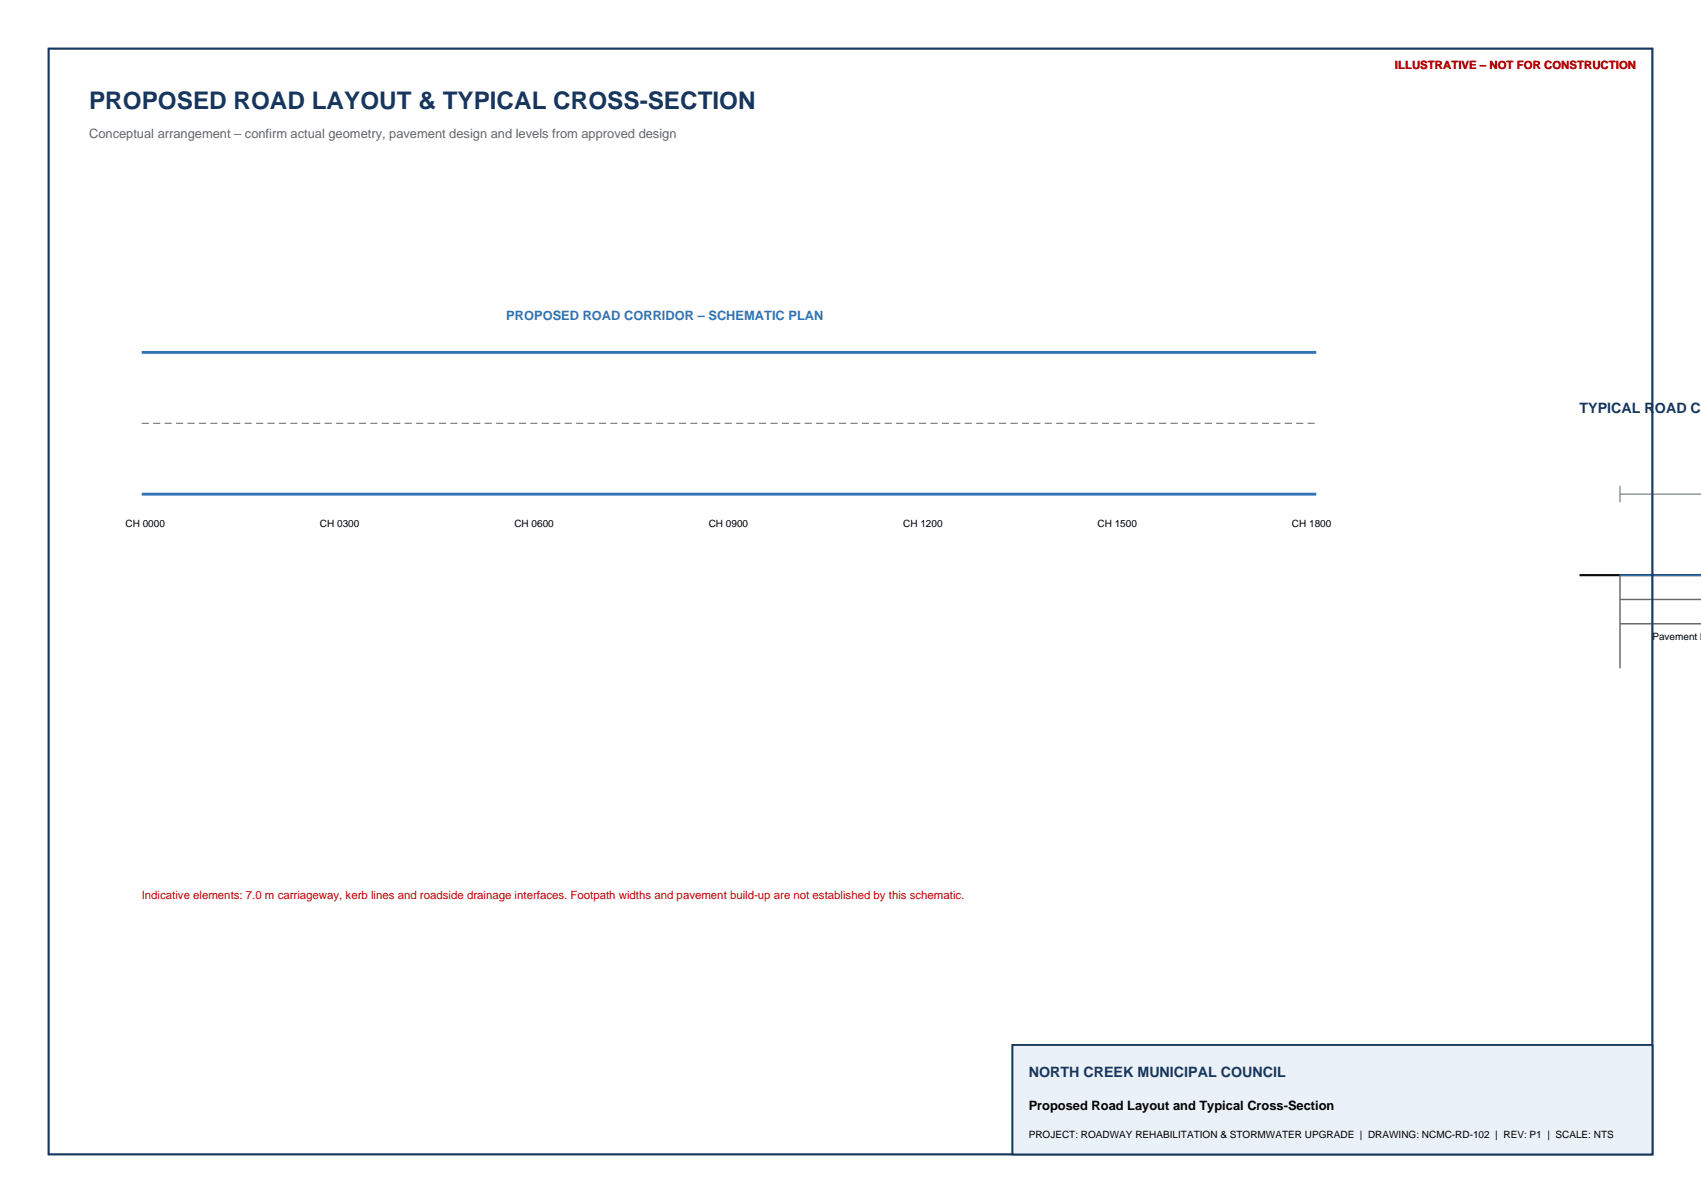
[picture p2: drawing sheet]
<svg xmlns="http://www.w3.org/2000/svg" width="420mm" height="297mm" viewBox="0 0 420 297" stroke-linecap="round" stroke-linejoin="round" font-family="sans-serif">
<defs><g id="words">
<text font-size="6" fill="#17365d" x="22" y="27">PROPOSED ROAD LAYOUT &amp; TYPICAL CROSS-SECTION</text>
<g font-size="3.5" fill="#17365d">
<text x="390" y="102">TYPICAL ROAD CR</text>
<text x="254" y="266">NORTH CREEK MUNICIPAL COUNCIL</text>
</g>
<text font-size="3.2" fill="#666" x="22" y="34">Conceptual arrangement – confirm actual geometry, pavement design and levels from approved design</text>
<text font-size="3.2" fill="#2f75b5" x="125" y="79">PROPOSED ROAD CORRIDOR – SCHEMATIC PLAN</text>
<text font-size="3.2" x="254" y="274">Proposed Road Layout and Typical Cross-Section</text>
<g font-size="2.8" fill="#c00000">
<text x="344.4" y="17">ILLUSTRATIVE – NOT FOR CONSTRUCTION</text>
<text x="35" y="222">Indicative elements: 7.0 m carriageway, kerb lines and roadside drainage interfaces. Footpath widths and pavement build-up are not established by this schematic.</text>
</g>
<g font-size="2.5">
<text x="31" y="130">CH 0000</text>
<text x="79" y="130">CH 0300</text>
<text x="127" y="130">CH 0600</text>
<text x="175" y="130">CH 0900</text>
<text x="223" y="130">CH 1200</text>
<text x="271" y="130">CH 1500</text>
<text x="319" y="130">CH 1800</text>
<text x="408" y="158">Pavement la</text>
<text x="254" y="281">PROJECT: ROADWAY REHABILITATION &amp; STORMWATER UPGRADE | DRAWING: NCMC-RD-102 | REV: P1 | SCALE: NTS</text>
</g>
</g></defs>
<path d="M12 12h396v273h-396z" fill="none" stroke="#17365d" stroke-width=".42"/>
<path d="M250 258h158v27h-158z" fill-rule="evenodd" fill="#eaf1f8" stroke="#17365d" stroke-width=".42"/>
<path d="M35 87h290M35 122h290" fill="none" stroke="#2f75b5" stroke-width=".71" stroke-linecap="butt"/>
<path d="M35 104.5h290" fill="none" stroke="#666" stroke-width=".25" stroke-dasharray="1.8 1.1" stroke-linecap="butt"/>
<path d="M390 142h30" fill="none" stroke="#000" stroke-width=".53"/>
<path d="M400 142v23M400 148h20M400 154h20" fill="none" stroke="#666" stroke-width=".35"/>
<path d="M400 142h20" fill="none" stroke="#2f75b5" stroke-width=".35"/>
<path d="M400 120v4M400 122h20" fill="none" stroke="#666" stroke-width=".25"/>
<path d="M12 12h396v273h-396z" fill="none" stroke="#17365d" stroke-width=".42"/>
<path d="M250 258h158v27h-158z" fill-rule="evenodd" fill="#eaf1f8" stroke="#17365d" stroke-width=".42"/>
<use href="#words"/>
</svg>
